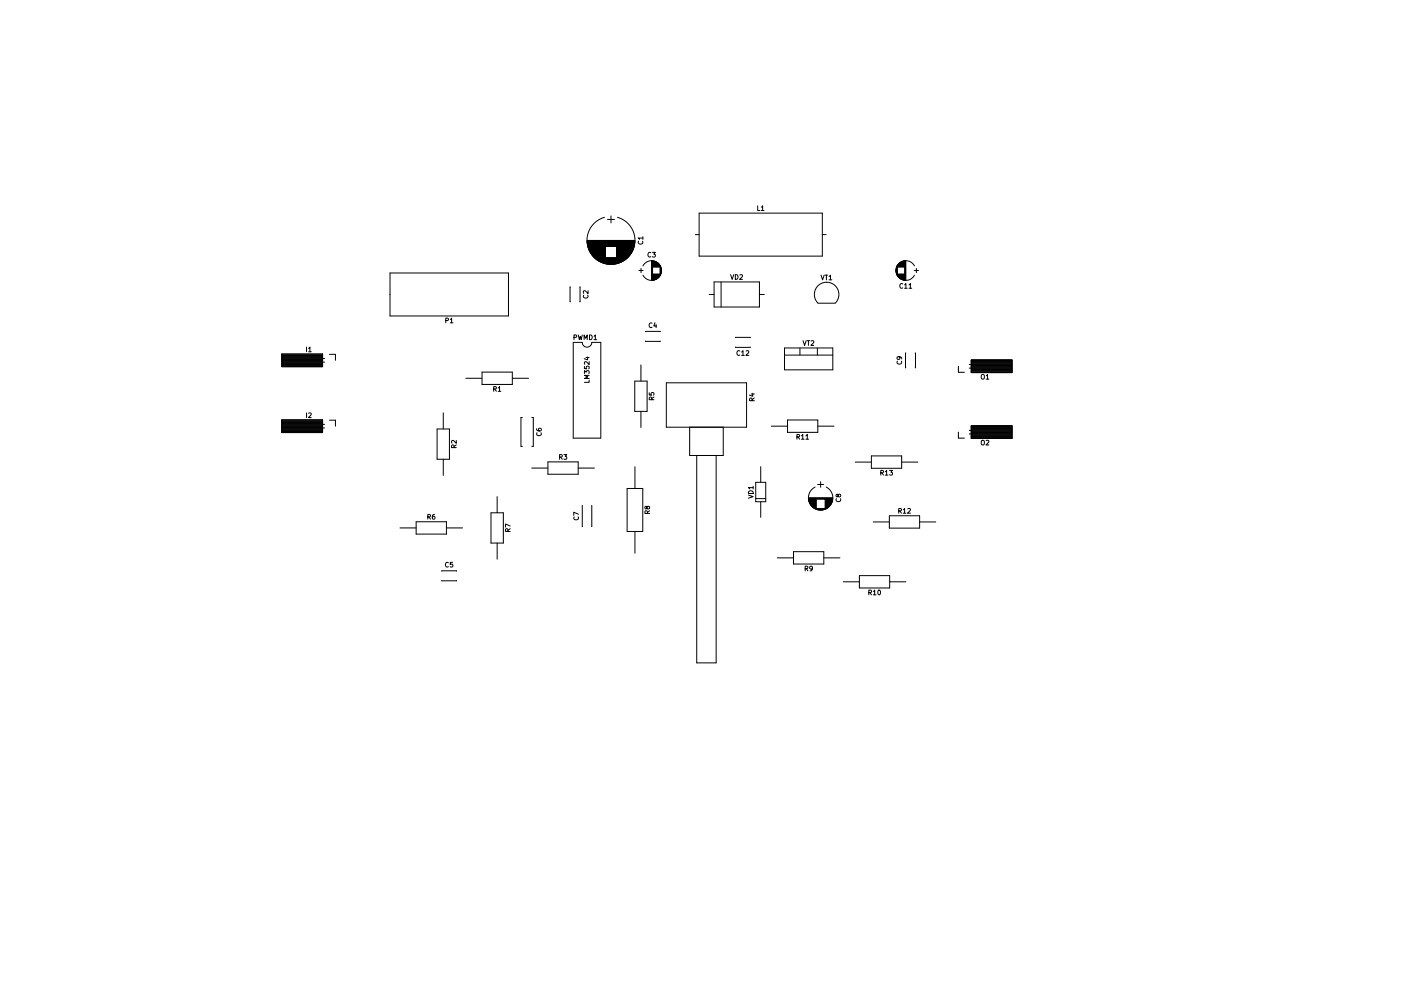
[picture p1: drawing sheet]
<svg xmlns="http://www.w3.org/2000/svg" width="297mm" height="210mm" viewBox="0 0 297 210" stroke-linecap="round" stroke-linejoin="round" font-family="sans-serif">
<g fill="none" stroke="#000" stroke-width=".21">
<path d="M82.7 57.9h25.1v9.1h-25.1zM124.5 51h10.1M124.5 51.1h10.1M124.5 51.2h10.1M124.5 51.3h10.1M124.5 51.4h10.1M124.5 51.5h10.1M124.5 51.6h10.1M124.5 51.7h10M124.5 51.8h10M124.6 51.8h9.9M124.6 51.9h9.9"/>
<path d="M124.6 52h9.9M124.6 52.1h9.9M124.6 52.2h9.9M124.6 52.2h9.8M124.7 52.3h9.7M124.7 52.4h3.7M124.7 52.5h3.7M124.7 52.6h3.7M124.8 52.7h3.6M124.8 52.8h3.6M124.8 52.9h3.6M124.9 52.9h3.5"/>
<path d="M124.9 53h3.5M124.9 53.1h3.5M125 53.2h3.4M125 53.3h3.4M125.1 53.4h3.3M125.1 53.5h3.3M125.2 53.5h3.2M125.2 53.6h3.2M125.3 53.7h3.1M125.3 53.8h3.1M125.4 53.8h3M125.4 53.9h3"/>
<path d="M125.4 54h3M125.5 54h2.9M125.6 54.1h2.8M125.6 54.2h2.8M125.7 54.3h2.7M125.8 54.4h2.6M125.9 54.5h2.5M125.9 54.6h2.5M126 54.6h2.4M126.1 54.7h6.9M126.2 54.8h6.7M126.2 54.8h6.6"/>
<path d="M126.3 54.9h6.5M126.4 55h6.3M126.4 55h6.2M126.5 55h6.1M126.6 55.1h5.9M126.6 55.2h5.8M126.7 55.2h5.7M126.8 55.3h5.5M126.9 55.3h5.3M127 55.4h5.1M127.1 55.4h4.9M127.2 55.5h4.7"/>
<path d="M127.2 55.5h4.6M127.4 55.6h4.3M127.5 55.6h4.1M127.6 55.7h3.9M127.8 55.8h3.5M127.9 55.8h3.3M128 55.8h3.1M128.2 46.1a5.1 5.1 0 0 0-2.8 7.8 5.1 5.1 0 0 0 8.3 0 5.1 5.1 0 0 0-2.8-7.8M128.3 55.9h2.5M128.4 56h2.2M128.6 56h1.9M128.8 46.6h1.5"/>
<path d="M129.3 56.1h.5M129.5 45.8v1.5M130.7 52.4h3.7M130.7 52.5h3.7M130.7 52.6h3.6M130.7 52.7h3.6M130.7 52.8h3.5M130.7 52.9h3.5M130.7 53h3.5M130.7 53.2h3.4M130.7 53.3h3.3M130.7 53.4h3.3"/>
<path d="M130.7 53.5h3.2M130.7 53.6h3.2M130.7 53.7h3.1M130.7 53.8h3.1M130.7 53.8h3M130.7 54h2.9M130.7 54.1h2.8M130.7 54.2h2.8M130.7 54.3h2.7M130.7 54.4h2.6M130.7 54.5h2.5M130.7 54.6h2.4"/>
<path d="M133.1 54.6h-2.4M133.3 54.4h-2.6M133.5 54.2h-2.8M133.6 54l-2.9 .1M133.7 53.9h-3M133.8 53.7l-3.1 .1M133.9 53.6h-3.2M134 53.4h-3.3M134.1 53.2l-3.4 .1M134.1 53.1h-3.4M134.2 52.9l-3.5 .1M134.3 52.8h-3.6"/>
<path d="M134.3 52.6h-3.6M134.4 52.4l-3.7 .1M135.4 51.2a.44 .44 0 0 0 .4 .6 .44 .44 0 0 0 .4-.6M135.5 57.4h.9M135.9 56.9v.9M136.3 50.5h-1l.3 .3M136.3 50.2v.6M136.3 56.4a2.09 2.09 0 0 1 3.7 0M138 53.6a.44 .44 0 0 0-.6 .4 .44 .44 0 0 0 .6 .4M138.2 55.3v4.1M138.3 55.4v4M138.3 53.5h.6l-.3 .4 .3 .1v.4h-.6"/>
<path d="M138.4 55.4v1.2M138.4 58.2v1.2M138.5 55.4v1.2M138.5 58.2v1.2M138.6 55.4v1.2M138.6 58.2v1.2M138.7 58.2l-.1 1.2M138.7 55.4v1.2M138.7 58.2v1.2M138.8 55.4v1.2M138.8 58.2v1.2M138.8 58.2v1.1"/>
<path d="M138.9 55.5v1.1M138.9 58.2v1.1M139 55.5v1.1M139 58.2v1.1M139.1 55.6v1M139.1 58.2v1M139.2 58.2l-.1 1M139.2 55.6v1M139.2 58.2v1M139.2 58.2v.9M139.3 55.7v.9M139.3 58.2v.9"/>
<path d="M139.4 55.7v.9M139.4 58.2v.9M139.4 55.8v.8M139.4 58.2v.8M139.5 58.2l-.1 .8M139.5 55.9v.7M139.5 58.2v.7M139.6 55.9v.7M139.6 58.2v.7M139.7 56v.6M139.7 58.2v.6M139.7 58.2v.5"/>
<path d="M139.8 56.1v.5M139.8 58.2v.5M139.9 56.3v.3M139.9 58.2v.3M140 56.4v2M140 56.4a2.09 2.09 0 0 1-.9 2.8 2.09 2.09 0 0 1-2.8-.8M140 56.5v1.8M140.1 56.6v1.6M140.1 56.7v1.4M140.2 57v.8M140.2 57.2v.4M147.4 49.8h.8"/>
<path d="M148.2 45.2h26.1v9.1h-26.1zM151.4 59.8h9.6v5.3h-9.6zM152.9 59.8v5.3M154.9 58.3l.3 1 .4-1M155.9 58.3a.51 .51 0 0 1 .6 .5 .51 .51 0 0 1-.6 .5zM156.9 58.4l.3-.1 .2 .3-.6 .7h.6M160.6 43.7v1h.5M161.4 44l.3-.3v1M161.4 44.7h.6M174.1 58.4l.3 1 .3-1M174.3 49.8h.9M174.9 58.4h.6"/>
<path d="M175.2 58.4v1M175.8 58.7l.3-.3v1M175.8 59.4h.6M190 57.2v.4M190 56.8v1.2M190.1 56.7v1.4M190.1 56.6v1.6M190.2 58.4a2.09 2.09 0 0 0 3.7 0M190.2 56.4v2M190.3 56.3v.3M190.3 58.2v.3M190.3 58.2l.1 .4"/>
<path d="M190.4 56.2v.4M190.4 56.1v.5M190.4 58.2v.5M190.5 58.2v.6M190.5 56v.6M190.6 56v.6M190.6 58.2v.6M190.6 55.9v.7M190.6 58.2v.7M190.6 58.2l.1 .7M190.7 55.9v.7M190.7 55.8v.8"/>
<path d="M190.7 58.2v.8M190.8 55.8v.8M190.8 58.2v.8M190.8 58.2v.9M190.8 55.7v.9M190.9 55.7v.9M190.9 58.2v.9M191 58.2v1M191 55.6v1M191.1 55.6v1M191.1 58.2v1M191.1 58.2l.1 1.1"/>
<path d="M191.2 55.5v1.1M191.2 58.2v1.1M191.3 58.2v1.1M191.3 55.5v1.1M191.4 55.5v1.1M191.4 58.2v1.1M191.4 55.4v1.2M191.4 58.2v1.2M191.5 58.2v1.2M191.5 55.4v1.2M191.6 55.4v1.2M191.6 58.2v1.2"/>
<path d="M191.6 58.2l.1 1.2M191.7 55.4v1.2M191.7 58.2v1.2M191.8 55.4v1.2M191.8 58.2v1.2M191.8 55.4v4M191.9 55.4v4M192 55.3v4.1M193.8 57.4h.9M193.9 56.4a2.09 2.09 0 0 0-2.8-.8 2.09 2.09 0 0 0-.9 2.8M194.3 56.9v.9M59.8 75.1h8.6v2.7h-8.6z"/>
<path d="M59.8 77.7h8.6M59.8 75.3h8.6M59.8 75.4h8.6M59.8 75.5h8.6M59.8 75.7h8.6M59.8 75.8h8.6M59.8 75.9h8.6M59.8 76h8.6M59.8 76.1h8.6M59.8 76.3h8.6M59.8 76.4h8.6M59.8 76.5h8.6"/>
<path d="M59.8 76.6h8.6M59.8 76.7h8.6M59.8 76.9h8.6M59.8 77h8.6M59.8 77.1h8.6M59.8 77.2h8.6M59.8 77.3h8.6M59.8 77.5h8.6M59.8 77.6h8.6M59.8 77.8h8.6M65 73.6v1M65.4 73.9l.3-.3v1"/>
<path d="M65.4 74.6h.6M68.4 76.1h.4M68.4 76.8h.4M69.8 75.2h1.3v1.2M82.7 62.5h.1M94.5 68h.5v-.4l-.5-.1v1M95.5 67.8l.3-.3v1M95.5 68.5h.5M102.2 78.9h6.4v2.7h-6.4zM107.8 62.5h.1M120.9 60.9v3.1M121.5 72.6h1.9a1.02 1.02 0 0 0 1.1 1.1 1.02 1.02 0 0 0 1-1.1h1.9v20.4h-5.9z"/>
<path d="M121.7 71.6l.5-.1v-.3l-.5-.1v1M122.6 71.1l.2 1 .2-.8 .2 .8 .3-1M122.9 60.9v3.1M123.8 62.6a.44 .44 0 0 0 .4 .6 .44 .44 0 0 0 .4-.6M123.8 72.1v-1l.4 .7 .3-.7v1M123.9 79.3v-.7l.4 .4 .1-.3h.4v.6M123.9 77.7v.5l.5 .1-.1-.5 .5-.1v.6M124.2 75.9h.7M124.6 75.7v.6l-.7-.2M124.7 61.7v.6l-.7-.6-.3 .2 .1 .3M124.9 79.6h-1l.7 .4-.7 .3h1M124.9 76.7v.6l-.7-.6-.3 .2 .1 .4"/>
<path d="M125 71.1a.51 .51 0 0 1 .6 .5 .51 .51 0 0 1-.6 .5zM125.9 71.3l.3-.2v1M125.9 72.1h.6M135.9 77.4v3.5M136.9 70.4h3.1M136.9 72.4h3.1M138.2 68.6a.44 .44 0 0 0-.6 .4 .44 .44 0 0 0 .6 .4M138.9 68.5l-.3 .7h.6M139.1 68.8v.7M150.4 62.5h1M155.9 73.6h3.2M155.9 71.6h3.2"/>
<path d="M156.9 74.5a.44 .44 0 0 0-.7 .4 .44 .44 0 0 0 .7 .4M157.2 74.7l.3-.3v1M157.2 75.4h.6M158.2 74.5l.4-.1 .2 .3-.7 .7h.7M161 62.5h1M166.3 75.3h10.3M166.3 73.8h10.3v4.7h-10.3zM169.6 73.8v1.5M170.3 72.3l.3 1 .3-1M171.1 72.3h.6M171.4 72.3v1M172 72.4l.4-.1 .1 .3-.6 .7h.6"/>
<path d="M173.3 73.8v1.5M173.4 64.3a2.6 2.6 0 0 1 0-3.7 2.6 2.6 0 0 1 3.7 0 2.6 2.6 0 0 1 0 3.7M173.5 64.3h3.6M190.3 76.6a.44 .44 0 0 0 .4 .7 .44 .44 0 0 0 .4-.7M190.6 75.7l.2 .2v.3h-.5l-.1-.3 .2-.2h.5l.3 .5M191.4 60.3a.44 .44 0 0 0-.6 .4 .44 .44 0 0 0 .6 .4M191.8 60.4l.3-.2v1M191.8 61.2h.5M192 74.9v3.1M192.7 60.4l.3-.2v1M192.7 61.2h.6M194 74.9v3.1"/>
<path d="M203.2 77.7v1.3h1.3M205.5 78.1h.4M205.9 78h8.7M205.9 76.8h8.7M205.9 76.4h8.7v2.6h-8.7zM205.9 76.5h8.7M205.9 76.6h8.7M205.9 76.9h8.7M205.9 77.4h8.7M205.9 77.8h8.7M205.9 76.4h8.7M205.9 78.9h8.7"/>
<path d="M205.9 78.7h8.7M205.9 78.6h8.7M205.9 78.5h8.7M205.9 78.4h8.7M205.9 78.3h8.7M205.9 78.1h8.7M205.9 77.9h8.7M205.9 77.7h8.7M205.9 77.5h8.7M205.9 77.2h8.7M205.9 77.1h8.7M205.9 76.7h8.7"/>
<path d="M205.9 76.3h8.7M208.1 79.6l.2-.2 .4 .2v.5l-.1 .3-.5-.1zM209.1 79.7l.3-.3v1M214.6 77.3h-9.1M59.8 89.1h8.6v2.6h-8.6zM59.8 91.7h8.6M59.8 89.3h8.6M59.8 89.4h8.6M59.8 89.5h8.6M59.8 89.6h8.6M59.8 89.7h8.6M59.8 89.9h8.6"/>
<path d="M59.8 90h8.6M59.8 90.1h8.6M59.8 90.2h8.6M59.8 90.3h8.6M59.8 90.5h8.6M59.8 90.6h8.6M59.8 90.7h8.6M59.8 90.8h8.6M59.8 90.9h8.6M59.8 91.1h8.6M59.8 91.2h8.6M59.8 91.3h8.6"/>
<path d="M59.8 91.4h8.6M59.8 91.5h8.6M59.8 91.8h8.6M65 87.6v1M65.4 87.7l.4-.1 .2 .3-.6 .7h.6M68.4 90h.4M68.4 90.8h.4M69.8 89.1h1.3v1.3M92.7 91h2.6v6.4h-2.6zM94 87.6v3.4M94 97.4v3.5M96.3 95l-.1-.5-.4-.1-.1 .6h1"/>
<path d="M96.7 93.4v.7l-.7-.7-.3 .2 .1 .4M96.7 94.4l-.4 .3M98.8 80.3h3.4M104.7 82.5h.4l.1-.4-.5-.1v1M104.9 82.5l.3 .5M105.6 82.3l.3-.3v1M105.6 83h.6M108.6 80.3h3.5M110.8 88.6h-.3v6.1h.3M112.7 99.3h3.5M112.8 88.6h.3v6.1h-.3M113.8 91l.2 .4h.6l.2-.2-.1-.3-.5 .1v.2l.1 .2"/>
<path d="M113.9 91.8a.44 .44 0 0 0 .4 .6 .44 .44 0 0 0 .4-.6M116.2 98h6.4v2.6h-6.4zM118.6 97l.5-.1 .1-.4h-.6v1M118.9 97l.3 .5M119.5 96.5h.7l-.4 .3 .3 .1v.5h-.6M122.6 99.3h3.4M124.9 80.6v.5h-1M134.6 80.9h2.6v6.4h-2.6zM134.6 99v4.6M135.9 87.3v3.4M137.7 83.3v.5l.4 .1v-.5l.5-.1v.6M138.2 84.8l-.1-.5h-.4v.5h1"/>
<path d="M138.7 84.2l-.5 .4M141.3 81.2h17v9.4h-17zM146.2 90.6v6h7.1v-6M147.7 96.6v44h4.1v-44M159.3 83.6h.6M159.5 85l-.1-.5h-.4l-.1 .5h1M159.6 83.4v.7l-.7-.3M159.9 84.4l-.4 .4M161.3 99v3.3M163.5 90.4h3.5M167 89.1h6.4v2.6h-6.4zM169 92.7h.4l.1-.4-.5-.1v1"/>
<path d="M169.2 92.7l.3 .5M169.9 92.5l.3-.3v1M169.9 93.2h.6M170.9 92.5l.3-.3v1M170.9 93.2h.5M173.4 90.4h3.4M181.3 98h3.4M184.7 96.7h6.5v2.6h-6.5zM188.6 99.8h.6l-.3 .4 .3 .1v.4h-.6M191.2 98h3.4M203.2 91.7v1.3h1.3M205.5 91.3h.4"/>
<path d="M205.5 92.1h.4M205.9 91.8h8.7M205.9 90.8h8.7M205.9 90.4h8.7v2.6h-8.7zM205.9 90.7h8.7M205.9 91h8.7M205.9 91.2h8.7M205.9 91.5h8.7M205.9 91.6h8.7M205.9 90.4h8.7M205.9 92.8h8.7M205.9 92.7h8.7"/>
<path d="M205.9 92.6h8.7M205.9 92.5h8.7M205.9 92.4h8.7M205.9 92.2h8.7M205.9 92.1h8.7M205.9 92h8.7M205.9 91.9h8.7M205.9 91.4h8.7M205.9 91.3h8.7M205.9 90.9h8.7M205.9 90.6h8.7M205.9 90.3h8.7"/>
<path d="M208.1 93.6l.2-.2 .4 .2v.5l-.1 .3-.5-.1zM209.1 93.5l.4-.1 .2 .3-.7 .7h.7M209.1 80.4h.6M84.8 112h3.4M88.2 110.7h6.5v2.6h-6.5zM90.7 109.7l.5-.1v-.4h-.5v1M90.9 109.7l.4 .5M92.1 109.2l-.4 .2v.6l.1 .2 .4-.1-.1-.5-.3-.1-.1 .2M94.7 112h3.4M95.1 119.4a.44 .44 0 0 0-.7 .4 .44 .44 0 0 0 .7 .4M96 119.3h-.5l-.1 .5 .5-.1 .1 .5h-.6M104.1 108.8h2.6v6.4h-2.6z"/>
<path d="M105.4 105.4v3.4M105.4 115.2v3.4M107.7 112.7l-.1-.4-.3-.1-.1 .5h1M108.2 111.6l-1-.4v.6M108.2 112.2l-.5 .3M121.7 109.7a.44 .44 0 0 0 .5 .6 .44 .44 0 0 0 .4-.6M122.7 109.1l-1-.4v.6M123.5 107.3v4.4M123.5 111.7h.1M123.5 107.3h.1M125.5 111.7h.1M125.5 107.3h.1"/>
<path d="M125.5 107.3v4.4M133 103.6h3.3v9.2h-3.3zM134.6 112.8v4.6M137.2 107.6l.2-.2 .3 .2-.1 .3-.2 .1-.3-.5h-.3v.4l.4-.1M137.3 108.9l-.1-.4-.4-.1-.1 .5h1M137.7 108.4l-.4 .3M158.7 105l1 .4-1 .3M158.7 104.3a.54 .54 0 0 1 .6-.1 .54 .54 0 0 1 .4 .5h-1zM159.7 103.5h-1l.3 .2M159.7 103.2v.5M160.2 105.8h2.1M160.2 102.3h2.1v4.1h-2.1z"/>
<path d="M161.3 106.4v3.4M164.8 118.4h3.4M168.2 117h6.5v2.7h-6.5zM171.4 105.6h5.1M171.4 105.7h5.1M171.4 105.8h5.1M171.5 105.9h5M171.5 106h1.5M171.5 106.1h1.5M171.5 106.2h1.5M171.5 106.3h1.5M171.5 106.4h1.5"/>
<path d="M171.6 106.4h1.4M171.6 106.5h1.4M171.6 106.6h1.4M171.7 106.7h1.3M171.7 106.8h1.3M171.8 106.9h1.2M171.8 107h1.2M171.9 107.1h1.1M171.9 107.2h1.1M172 107.2h1M172 107.3h1M172.1 107.3h.9"/>
<path d="M172.1 107.4h.9M172.2 107.4h.8M172.2 107.5h.8M172.3 107.6h.7M172.4 107.6h.6M172.4 107.7h.6M172.5 107.8h.5M172.6 107.8h.4M172.7 107.8h2.6M172.8 107.9h2.4M172.8 103.3a2.59 2.59 0 0 0 0 4.6M172.9 108h2.2"/>
<path d="M173 108h2M173.2 108.1h1.6M173.3 108.1h1.4M173.3 102.8h1.3M173.4 108.2h1.1M174 102.2v1.2M174.7 118.4h3.4M175 107.3h1M175 106h1.5M175 106.1h1.5M175 106.2h1.5M175 106.3h1.5"/>
<path d="M175 106.3h1.4M175 106.4h1.4M175 106.5h1.4M175 106.6h1.4M175 106.6h1.3M175 106.8h1.3M175 106.9h1.2M175 107h1.2M175 107.1h1.1M175 107.2h1M175 107.4h.9M175 107.4h.8"/>
<path d="M175 107.6h.7M175 107.6h.6M175 107.8h.4M175.2 103.3a2.59 2.59 0 0 1 0 4.6M175.2 107.9l-1.3 .3-1.1-.3M175.5 107.7h-.5M175.8 107.5h-.8M175.9 107.3l-.9 .1M176 107.2h-1M176.2 107h-1.2M176.2 106.8l-1.2 .1M176.3 106.7h-1.3"/>
<path d="M176.4 106.5l-1.4 .1M176.4 106.4h-1.4M176.5 106.2h-1.5M176.5 106l-1.5 .1M177.3 105.8a.44 .44 0 0 0 .5 .6 .44 .44 0 0 0 .4-.6M177.7 105l.2-.1 .4 .1-.1 .3-.3 .1-.3-.5h-.3v.5l.4-.2M185.1 110.7h3.5M186.7 100.3h.5l.1-.4-.6-.1v1M187 100.3l.3 .5M187.7 100.1l.3-.3v1M187.7 100.8h.6M188.6 109.4h6.4v2.6h-6.4z"/>
<path d="M190.6 108.4h.4l.1-.4-.5-.1v1M190.8 108.4l.3 .5M191.5 108.2l.3-.3v1M191.5 108.9h.6M192.5 108l.3-.1 .2 .3-.6 .7h.6M195 110.7h3.4M93.7 121.2h3.1M93.7 123.2h3.1M170.7 120.6h.5v-.4l-.5-.1v1M170.9 120.6l.4 .5M172.2 120.5l-.2 .2h-.2l-.1-.5 .3-.1 .2 .2v.6l-.4 .2M178.8 123.4h3.4"/>
<path d="M182.2 122.1h6.4v2.6h-6.4zM184.2 125.7h.5v-.4l-.5-.1v1M184.4 125.7l.4 .5M185.2 125.5l.2-.3v1M185.2 126.2h.5M186.2 125.3l.1-.1a.49 .49 0 0 1 .4 .5 .49 .49 0 0 1-.4 .5l-.2-.4zM188.6 123.4h3.5"/>
</g>
</svg>
